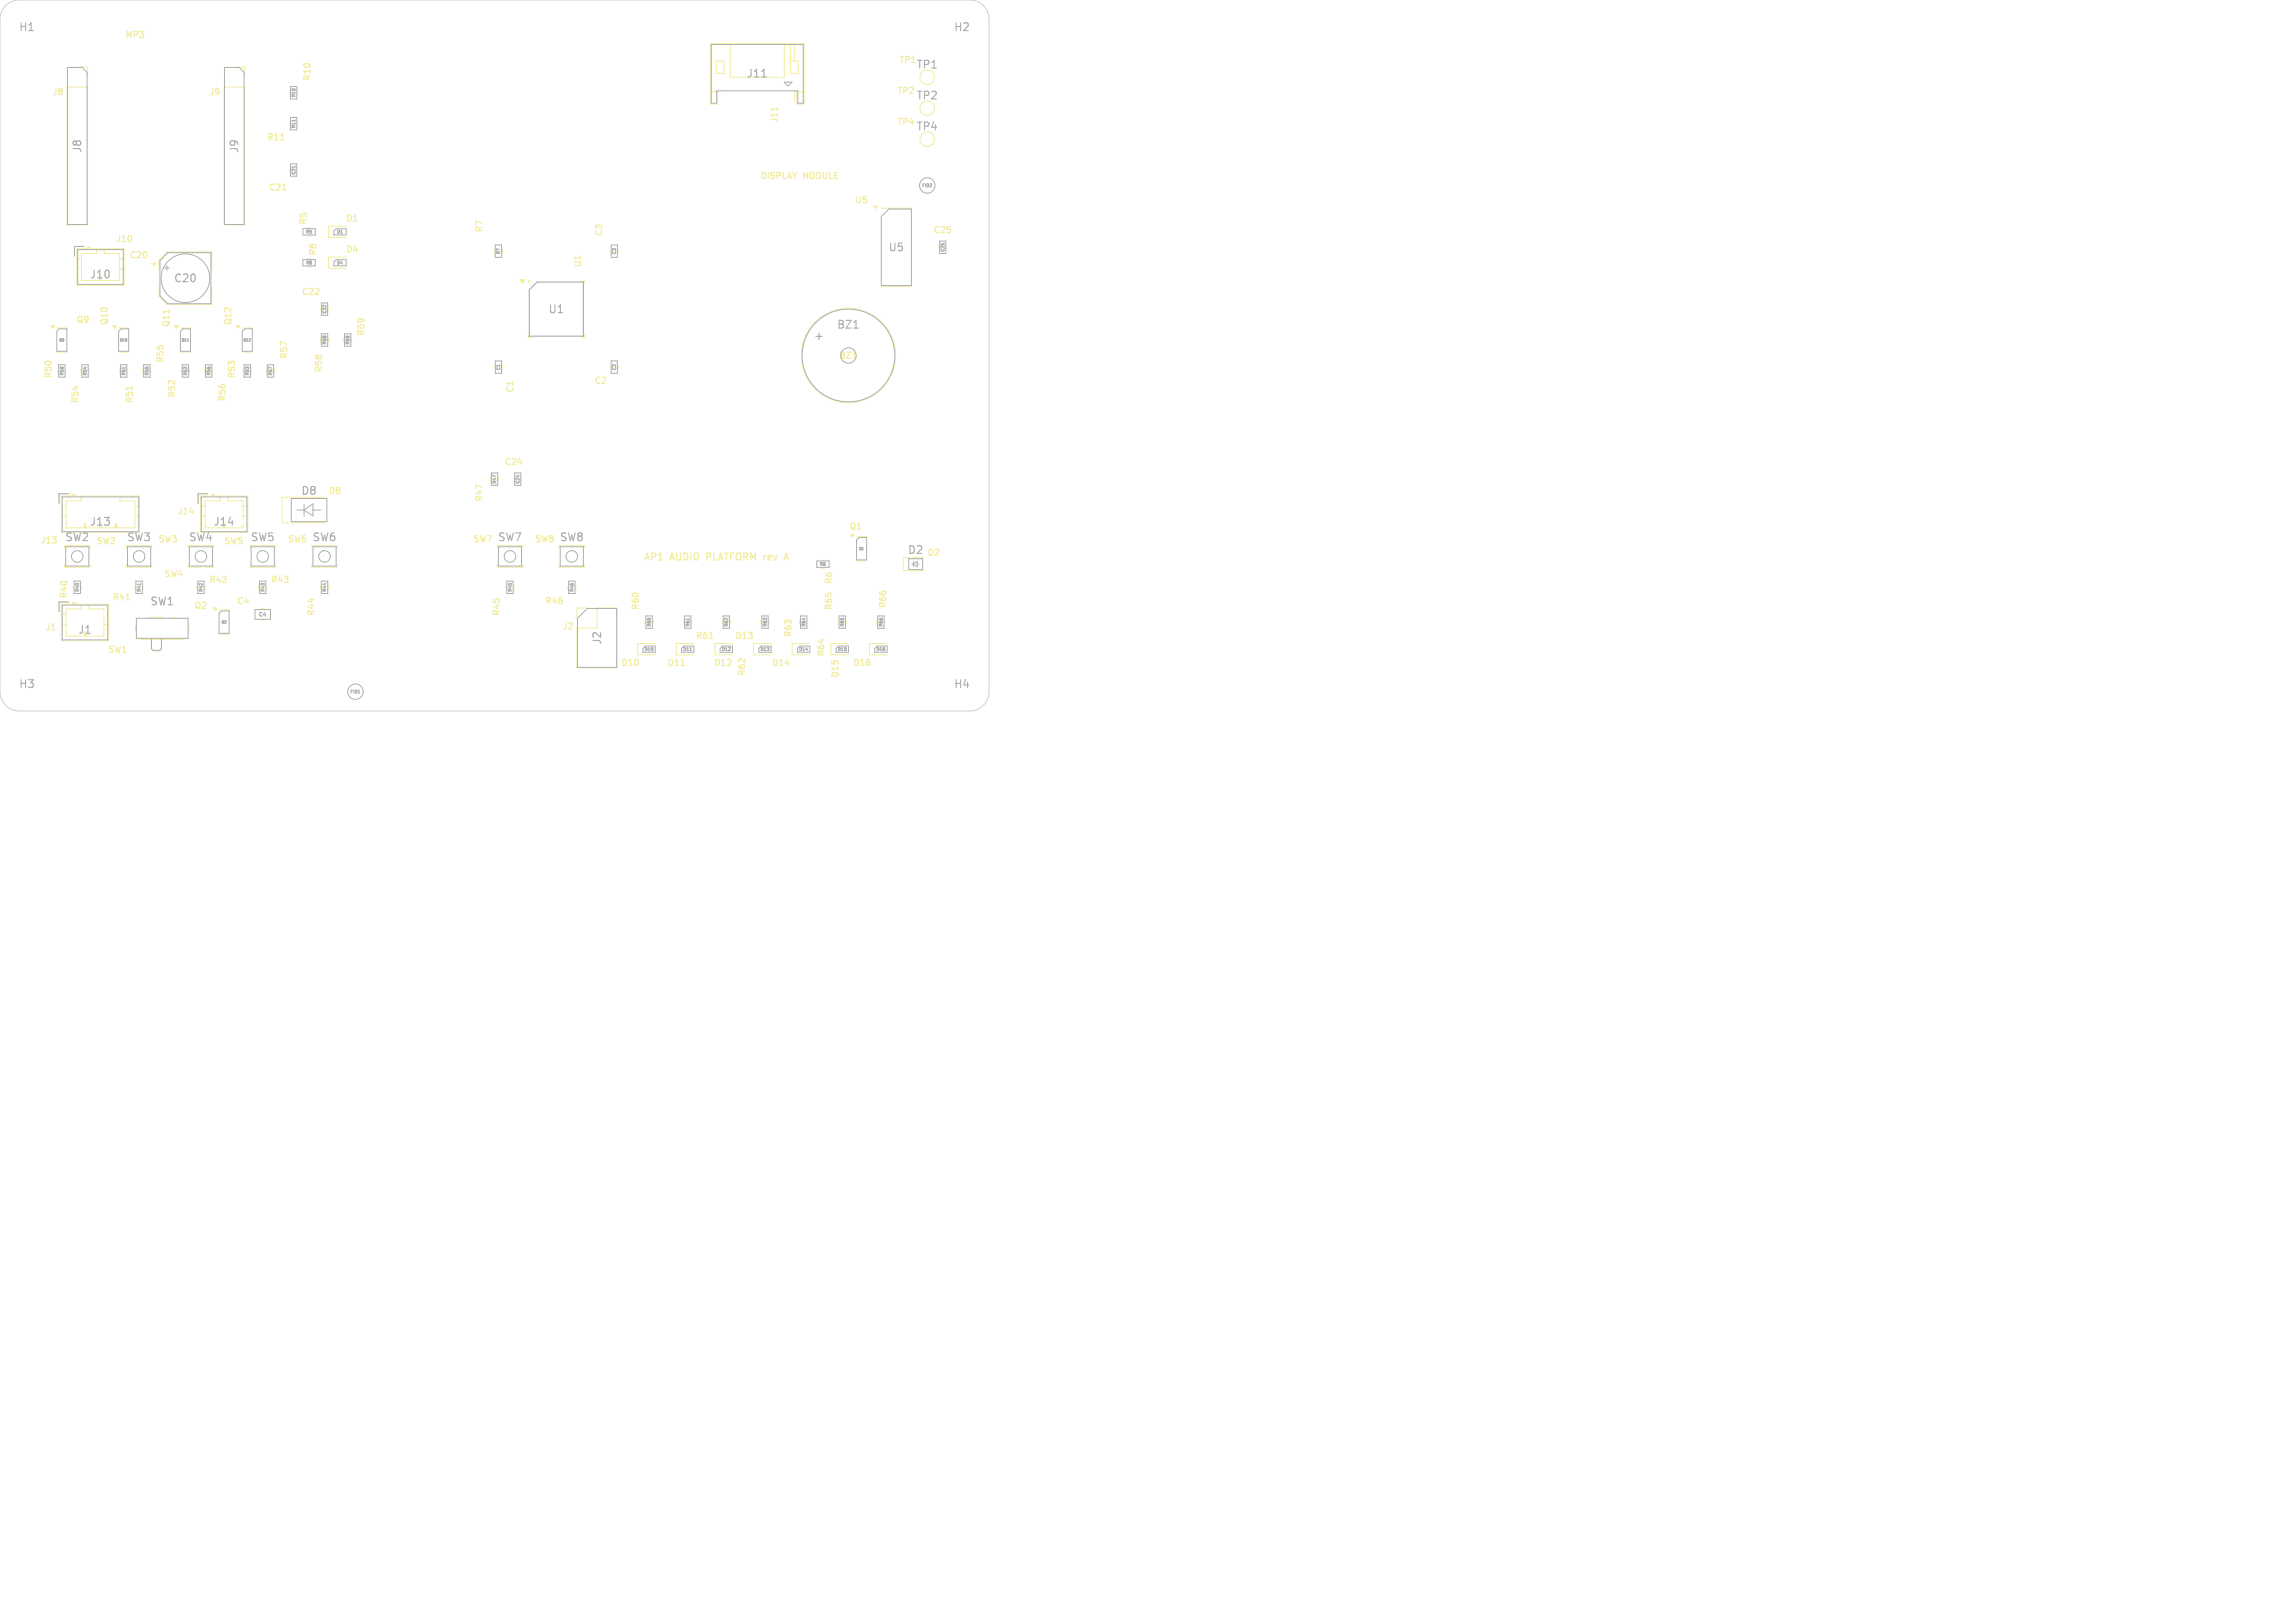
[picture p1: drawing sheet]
<svg xmlns="http://www.w3.org/2000/svg" width="297mm" height="210mm" viewBox="0 0 297 210" stroke-linecap="round" stroke-linejoin="round" font-family="sans-serif">
<defs><g id="words">
<g font-size="1.4" fill="#afafaf">
<text x="2.4" y="4.2">H1</text>
<text x="123.4" y="4.2">H2</text>
<text x="96.5" y="10.2">J11</text>
<text x="118.5" y="9.1">TP1</text>
<text x="118.5" y="13.1">TP2</text>
<text x="118.5" y="17.1">TP4</text>
<text x="10.7" y="19.9" transform="rotate(-90 10.7 19.9)">J8</text>
<text x="31" y="19.9" transform="rotate(-90 31 19.9)">J9</text>
<text x="114.9" y="32.7">U5</text>
<text x="11.5" y="36.2">J10</text>
<text x="22.4" y="36.7">C20</text>
<text x="70.9" y="40.7">U1</text>
<text x="105.2" y="44.2">+</text>
<text x="108.2" y="42.7">BZ1</text>
<text x="38.9" y="64.2">D8</text>
<text x="8.4" y="70.2">SW2</text>
<text x="11.5" y="68.2">J13</text>
<text x="16.4" y="70.2">SW3</text>
<text x="24.4" y="70.2">SW4</text>
<text x="27.5" y="68.2">J14</text>
<text x="32.4" y="70.2">SW5</text>
<text x="40.4" y="70.2">SW6</text>
<text x="64.4" y="70.2">SW7</text>
<text x="72.4" y="70.2">SW8</text>
<text x="117.4" y="71.9">D2</text>
<text x="10" y="82.2">J1</text>
<text x="19.4" y="78.5">SW1</text>
<text x="78" y="83.5" transform="rotate(-90 78 83.5)">J2</text>
<text x="2.4" y="89.2">H3</text>
<text x="123.4" y="89.2">H4</text>
</g>
<g font-size="1.3" fill="#f2eda1">
<text x="83.2" y="72.7">AP1</text>
<text x="86.7" y="72.7">AUDIO</text>
<text x="91.7" y="72.7">PLATFORM</text>
<text x="99.4" y="72.7">rev</text>
</g>
<g font-size="1.1" fill="#f2eda1">
<text x="16.1" y="5.1">MP3</text>
<text x="40.4" y="10.6" transform="rotate(-90 40.4 10.6)">R10</text>
<text x="116.3" y="8.4">TP1</text>
<text x="6.7" y="12.5">J8</text>
<text x="27" y="12.5">J9</text>
<text x="100.9" y="16" transform="rotate(-90 100.9 16)">J11</text>
<text x="116" y="12.4">TP2</text>
<text x="116" y="16.4">TP4</text>
<text x="34.4" y="18.4">R11</text>
<text x="98.3" y="23.4">DISPLAY</text>
<text x="104" y="23.4">MODULE</text>
<text x="34.7" y="24.9">C21</text>
<text x="39.9" y="29.2" transform="rotate(-90 39.9 29.2)">R5</text>
<text x="44.7" y="28.9">D1</text>
<text x="110.6" y="26.5">U5</text>
<text x="14.9" y="31.5">J10</text>
<text x="16.7" y="33.6">C20</text>
<text x="41.1" y="33.2" transform="rotate(-90 41.1 33.2)">R8</text>
<text x="44.7" y="32.9">D4</text>
<text x="62.6" y="30.2" transform="rotate(-90 62.6 30.2)">R7</text>
<text x="75.4" y="34.7" transform="rotate(-90 75.4 34.7)">U1</text>
<text x="78.1" y="30.7" transform="rotate(-90 78.1 30.7)">C3</text>
<text x="120.7" y="30.4">C25</text>
<text x="9.8" y="42">Q9</text>
<text x="38.9" y="38.4">C22</text>
<text x="14.1" y="42.2" transform="rotate(-90 14.1 42.2)">Q10</text>
<text x="21.4" y="47.1" transform="rotate(-90 21.4 47.1)">R55</text>
<text x="22.1" y="42.4" transform="rotate(-90 22.1 42.4)">Q11</text>
<text x="30.1" y="42.2" transform="rotate(-90 30.1 42.2)">Q12</text>
<text x="37.4" y="46.6" transform="rotate(-90 37.4 46.6)">R57</text>
<text x="47.4" y="43.6" transform="rotate(-90 47.4 43.6)">R59</text>
<text x="6.9" y="49.1" transform="rotate(-90 6.9 49.1)">R50</text>
<text x="10.4" y="52.3" transform="rotate(-90 10.4 52.3)">R54</text>
<text x="17.4" y="52.3" transform="rotate(-90 17.4 52.3)">R51</text>
<text x="22.9" y="51.6" transform="rotate(-90 22.9 51.6)">R52</text>
<text x="29.4" y="52.1" transform="rotate(-90 29.4 52.1)">R56</text>
<text x="30.6" y="49.1" transform="rotate(-90 30.6 49.1)">R53</text>
<text x="41.9" y="48.3" transform="rotate(-90 41.9 48.3)">R58</text>
<text x="66.6" y="50.9" transform="rotate(-90 66.6 50.9)">C1</text>
<text x="76.8" y="49.9">C2</text>
<text x="42.4" y="64.1">D8</text>
<text x="62.6" y="65.1" transform="rotate(-90 62.6 65.1)">R47</text>
<text x="65.2" y="60.4">C24</text>
<text x="5.1" y="70.5">J13</text>
<text x="12.4" y="70.6">SW2</text>
<text x="20.4" y="70.4">SW3</text>
<text x="22.9" y="66.8">J14</text>
<text x="28.9" y="70.6">SW5</text>
<text x="37.1" y="70.4">SW6</text>
<text x="61.1" y="70.4">SW7</text>
<text x="69.1" y="70.4">SW8</text>
<text x="109.8" y="68.7">Q1</text>
<text x="8.9" y="77.6" transform="rotate(-90 8.9 77.6)">R40</text>
<text x="14.4" y="77.9">R41</text>
<text x="21.1" y="74.9">SW4</text>
<text x="26.9" y="75.6">R42</text>
<text x="34.9" y="75.6">R43</text>
<text x="107.9" y="75.7" transform="rotate(-90 107.9 75.7)">R6</text>
<text x="119.9" y="72.1">D2</text>
<text x="5.8" y="81.8">J1</text>
<text x="25.1" y="79">Q2</text>
<text x="30.6" y="78.4">C4</text>
<text x="40.9" y="79.8" transform="rotate(-90 40.9 79.8)">R44</text>
<text x="64.9" y="79.8" transform="rotate(-90 64.9 79.8)">R45</text>
<text x="70.4" y="78.4">R46</text>
<text x="72.7" y="81.7">J2</text>
<text x="82.9" y="79.1" transform="rotate(-90 82.9 79.1)">R60</text>
<text x="89.9" y="82.9">R61</text>
<text x="95" y="82.9">D13</text>
<text x="102.6" y="82.6" transform="rotate(-90 102.6 82.6)">R63</text>
<text x="107.9" y="79.1" transform="rotate(-90 107.9 79.1)">R65</text>
<text x="114.9" y="78.8" transform="rotate(-90 114.9 78.8)">R66</text>
<text x="13.9" y="84.7">SW1</text>
<text x="80.3" y="86.4">D10</text>
<text x="86.3" y="86.4">D11</text>
<text x="92.3" y="86.4">D12</text>
<text x="96.6" y="87.6" transform="rotate(-90 96.6 87.6)">R62</text>
<text x="99.8" y="86.4">D14</text>
<text x="106.9" y="85.1" transform="rotate(-90 106.9 85.1)">R64</text>
<text x="108.7" y="87.8" transform="rotate(-90 108.7 87.8)">D15</text>
<text x="110.3" y="86.4">D16</text>
</g>
<text font-size="1.1" fill="#fff" x="108.5" y="46.6">BZ1</text>
<text font-size=".7" fill="#afafaf" x="33.4" y="79.9">C4</text>
<g font-size=".6" fill="#afafaf">
<text x="38.3" y="16.6" transform="rotate(-90 38.3 16.6)">R11</text>
<text x="38.3" y="12.6" transform="rotate(-90 38.3 12.6)">R10</text>
<text x="38.3" y="22.6" transform="rotate(-90 38.3 22.6)">C21</text>
<text x="119.3" y="24.3">FID2</text>
<text x="39.6" y="34.3">R8</text>
<text x="39.6" y="30.3">R5</text>
<text x="43.6" y="30.3">D1</text>
<text x="43.6" y="34.3">D4</text>
<text x="64.8" y="32.9" transform="rotate(-90 64.8 32.9)">R7</text>
<text x="79.8" y="32.9" transform="rotate(-90 79.8 32.9)">C3</text>
<text x="122.3" y="32.6" transform="rotate(-90 122.3 32.6)">C25</text>
<text x="42.3" y="40.6" transform="rotate(-90 42.3 40.6)">C22</text>
<text x="42.3" y="44.6" transform="rotate(-90 42.3 44.6)">R58</text>
<text x="45.3" y="44.6" transform="rotate(-90 45.3 44.6)">R59</text>
<text x="64.8" y="47.9" transform="rotate(-90 64.8 47.9)">C1</text>
<text x="79.8" y="47.9" transform="rotate(-90 79.8 47.9)">C2</text>
<text x="8.3" y="48.6" transform="rotate(-90 8.3 48.6)">R50</text>
<text x="11.3" y="48.6" transform="rotate(-90 11.3 48.6)">R54</text>
<text x="16.3" y="48.6" transform="rotate(-90 16.3 48.6)">R51</text>
<text x="19.3" y="48.6" transform="rotate(-90 19.3 48.6)">R55</text>
<text x="24.3" y="48.6" transform="rotate(-90 24.3 48.6)">R52</text>
<text x="27.3" y="48.6" transform="rotate(-90 27.3 48.6)">R56</text>
<text x="32.3" y="48.6" transform="rotate(-90 32.3 48.6)">R53</text>
<text x="35.3" y="48.6" transform="rotate(-90 35.3 48.6)">R57</text>
<text x="64.3" y="62.6" transform="rotate(-90 64.3 62.6)">R47</text>
<text x="67.3" y="62.6" transform="rotate(-90 67.3 62.6)">C24</text>
<text x="10.3" y="76.6" transform="rotate(-90 10.3 76.6)">R40</text>
<text x="18.3" y="76.6" transform="rotate(-90 18.3 76.6)">R41</text>
<text x="26.3" y="76.6" transform="rotate(-90 26.3 76.6)">R42</text>
<text x="34.3" y="76.6" transform="rotate(-90 34.3 76.6)">R43</text>
<text x="42.3" y="76.6" transform="rotate(-90 42.3 76.6)">R44</text>
<text x="66.3" y="76.6" transform="rotate(-90 66.3 76.6)">R45</text>
<text x="74.3" y="76.6" transform="rotate(-90 74.3 76.6)">R46</text>
<text x="106.1" y="73.3">R6</text>
<text x="84.3" y="81.1" transform="rotate(-90 84.3 81.1)">R60</text>
<text x="89.3" y="81.1" transform="rotate(-90 89.3 81.1)">R61</text>
<text x="94.3" y="81.1" transform="rotate(-90 94.3 81.1)">R62</text>
<text x="99.3" y="81.1" transform="rotate(-90 99.3 81.1)">R63</text>
<text x="104.3" y="81.1" transform="rotate(-90 104.3 81.1)">R64</text>
<text x="109.3" y="81.1" transform="rotate(-90 109.3 81.1)">R65</text>
<text x="114.3" y="81.1" transform="rotate(-90 114.3 81.1)">R66</text>
<text x="45.3" y="89.8">FID1</text>
<text x="83.4" y="84.3">D10</text>
<text x="88.4" y="84.3">D11</text>
<text x="93.4" y="84.3">D12</text>
<text x="98.4" y="84.3">D13</text>
<text x="103.4" y="84.3">D14</text>
<text x="108.4" y="84.3">D15</text>
<text x="113.4" y="84.3">D16</text>
</g>
<g font-size=".4" fill="#afafaf">
<text x="7.6" y="44.2">Q9</text>
<text x="15.5" y="44.2">Q10</text>
<text x="23.5" y="44.2">Q11</text>
<text x="31.5" y="44.2">Q12</text>
<text x="111.1" y="71.2">Q1</text>
<text x="28.6" y="80.7">Q2</text>
</g>
</g></defs>
<path d="M98.9 71.9v.6M99.1 71.9l-.2 .1M101.4 72.5l.4-.9 .3 .9M101.5 72.2h.5" fill="none" stroke="#f2eda1" stroke-width=".16"/>
<g fill="none" stroke="#f2eda1" stroke-width=".15">
<path d="M36.3 18.1h.5M100.6 13.9v.4M36.6 24.6h.4M68.7 36.4h-.3v.2M75.3 36.4h.3v.3M17.1 50v.4M21.9 40.1v.4M68.4 43.3v.3h.3M75.6 43.3v.3h-.3M110.4 46.4h.4M16.3 77.6h.5M24.6 66.2h.5"/>
<path d="M6.7 81.5h.4M88.1 86.1h.5M91.8 82.6h.5"/>
</g>
<g fill="none" stroke="#f2eda1" stroke-width=".13">
<path d="M8.7 11.3h2.6v17.8h-2.6zM10 8.7h1.3v1.3M29 11.3h2.6v17.8h-2.6zM30.3 8.7h1.3v1.3M37.5 11.8v.4M37.5 15.8v.4M38.5 11.8v.4M38.5 15.8v.4M91.9 11.9h1.2M92.7 7.9h1v1.6h-1zM92.9 11.9v1.6h-1v-7.9h12.2v7.9h-1v-1.6M94.5 5.6v4.4h7v-4.4"/>
<path d="M102.3 5.6v3.9h1v-1.6h-1M102.8 5.6v2.3M104.1 11.9h-1.2v1.2M9.9 32.2h6.2v4.7h-6.2zM9.9 33.5h.6M9.9 34.8h.6M10.9 31.9h-1.3v1.2M11.4 32.2v-.2h.3v.2M11.4 32.1h.3M12.5 32.2v.6h-2v3.5h5v-3.5h-2v-.6M15.5 33.5h.6M15.5 34.8h.6"/>
<path d="M19.6 34.2h.7M20 33.8v.7M20.6 34.9v-1.2l1.1-1.1h5.7v2.3M20.6 37.1v1.2l1.1 1.1h5.7v-2.3M37.5 21.9v.2M38.5 21.9v.2M39.8 33.5h.4M39.8 34.5h.4M39.8 29.5h.4M39.8 30.5h.4M41.5 39.9v.2M42.5 39.9v.2"/>
<path d="M44.8 29.3h-2.3v1.4h2.3M44.8 33.3h-2.3v1.4h2.3M64 32.3v.4M65 32.3v.4M79 32.4v.2M80 32.4v.2M114.1 26.9h3.8M114.1 37.1h3.8M121.5 31.9v.2M122.5 31.9v.2M7.3 42.4h1.3M7.3 45.6h1.3"/>
<path d="M7.5 47.8v.4M8.5 47.8v.4M10.5 47.8v.4M11.5 47.8v.4M15.4 42.4h1.3M15.4 45.6h1.3M15.5 47.8v.4M16.5 47.8v.4M18.5 47.8v.4M19.5 47.8v.4M23.3 42.4h1.3M23.3 45.6h1.3"/>
<path d="M23.5 47.8v.4M24.5 47.8v.4M26.5 47.8v.4M27.5 47.8v.4M31.3 42.4h1.3M31.3 45.6h1.3M31.5 47.8v.4M32.5 47.8v.4M34.5 47.8v.4M35.5 47.8v.4M41.5 43.8v.4M42.5 43.8v.4"/>
<path d="M44.5 43.8v.4M45.5 43.8v.4M64 47.4v.2M65 47.4v.2M79 47.4v.2M80 47.4v.2M7.9 65.5h.6M7.9 66.8h.6M7.9 64.2h10.2v4.7h-10.2zM7.9 78.2h6.2v4.7h-6.2zM7.9 79.5h.6M8.3 70.9v-.3h3.3v.3"/>
<path d="M8.3 73.1v.3h3.3v-.3M8.9 63.9h-1.3v1.2M8.9 77.9h-1.3v1.2M9.4 64.2v-.2h.3v.2M9.4 64.1h.3M9.4 78.2v-.2h.3v.2M9.4 78.1h.3M9.5 75.8v.4M10.5 64.2v.6h-2v3.5h9v-3.5h-2v-.6M10.5 78.2v.6h-2v3.5h5v-3.5h-2v-.6M10.5 75.8v.4M11 67.8v.5"/>
<path d="M11.1 67.8h-.2v.5M13.5 79.5h.6M14.9 68.3v-.5h.2v.5M15 67.8v.5M16.4 70.9v-.3h3.2v.3M16.4 73.1v.3h3.2v-.3M17.5 65.5h.6M17.5 66.8h.6M17.5 75.8v.4M18.5 75.8v.4M19.4 79.9h1.7M22.4 79.9h.2"/>
<path d="M24.3 70.9v-.3h3.3v.3M24.3 73.1v.3h3.3v-.3M25.5 75.8v.4M25.9 64.2h6.2v4.7h-6.2zM25.9 65.5h.7M25.9 66.8h.7M26.5 75.8v.4M26.9 63.9h-1.3v1.2M27.4 64.2v-.2h.3v.2M27.4 64.1h.3M28.3 78.9h1.3M28.5 64.2v.6h-1.9v3.5h4.9v-3.5h-2v-.6"/>
<path d="M31.5 65.5h.6M31.5 66.8h.6M32.3 70.9v-.3h3.3v.3M32.3 73.1v.3h3.3v-.3M33.5 75.8v.4M33.7 78.8h.6M34.5 75.8v.4M40.3 70.9v-.3h3.3v.3M40.3 73.1v.3h3.3v-.3M41.5 75.8v.4M42 64.3h-5.5v3.4h5.5M42.5 75.8v.4"/>
<path d="M63.5 61.8v.4M64.3 70.9v-.3h3.4v.3M64.3 73.1v.3h3.4v-.3M64.5 61.8v.4M65.5 75.8v.4M66.5 61.9v.2M66.5 75.8v.4M67.5 61.9v.2M72.4 70.9v-.3h3.3v.3M72.4 73.1v.3h3.3v-.3M73.5 75.8v.4M74.5 75.8v.4"/>
<path d="M76 78.7h-1.3v1.3M77.3 78.7h2.6v7.7h-5.2v-5.1h2.6zM106.3 72.5h.4M106.3 73.5h.4M110.8 69.4h1.3M110.8 72.6h1.3M119.5 72.1h-2.6v1.8h2.6M7.9 80.8h.6M13.5 80.8h.6M17.6 80.9v.8M18.2 82.7h5.6M19.6 82.7v1.3l.2 .2h.9l.2-.2v-1.3"/>
<path d="M24.4 80.9v.8M28.3 82.1h1.3M33.7 80.2h.6M83.5 80.3v.4M84.5 80.3v.4M84.8 83.3h-2.3v1.4h2.3M88.5 80.3v.4M89.5 80.3v.4M89.8 83.3h-2.3v1.4h2.3M93.5 80.3v.4M94.5 80.3v.4M94.8 83.3h-2.3v1.4h2.3"/>
<path d="M98.5 80.3v.4M99.5 80.3v.4M99.8 83.3h-2.3v1.4h2.3M103.5 80.3v.4M104.5 80.3v.4M104.8 83.3h-2.3v1.4h2.3M108.5 80.3v.4M109.5 80.3v.4M109.8 83.3h-2.3v1.4h2.3M113.5 80.3v.4M114.5 80.3v.4M114.8 83.3h-2.3v1.4h2.3"/>
<circle cx="120" cy="18" r=".95"/>
<circle cx="120" cy="10" r=".95"/>
<circle cx="120" cy="14" r=".95"/>
<circle cx="109.8" cy="46" r="6.1"/>
</g>
<g fill="#f2eda1" stroke="#f2eda1" stroke-width=".13">
<path d="M113.1 26.7h.4l-.2 .3z"/>
<path d="M30.6 42.2h.5l-.3 .3z"/>
<path d="M67.3 36.2h.7l-.4 .5z"/>
<path d="M22.6 42.2h.5l-.3 .3z"/>
<path d="M27.6 78.7h.5l-.3 .3z"/>
<path d="M6.6 42.2h.5l-.3 .3z"/>
<path d="M110.1 69.2h.5l-.3 .3z"/>
<path d="M14.6 42.2h.5l-.3 .3z"/>
</g>
<g fill="#fff" stroke="#fff" stroke-width=".13">
<circle cx="14" cy="46.4" r=".15"/>
<circle cx="66.4" cy="36.8" r=".15"/>
<circle cx="62" cy="35" r=".15"/>
<circle cx="64" cy="36.5" r=".15"/>
<circle cx="66.1" cy="38.7" r=".15"/>
<circle cx="119.8" cy="18.7" r=".15"/>
<circle cx="19.5" cy="73.7" r=".15"/>
<circle cx="55.5" cy="73.5" r=".15"/>
<circle cx="67.6" cy="35.9" r=".15"/>
<circle cx="49.5" cy="1.5" r=".15"/>
<circle cx="19.5" cy="19.5" r=".15"/>
<circle cx="15.3" cy="61.5" r=".15"/>
<circle cx="67.5" cy="55.5" r=".15"/>
<circle cx="79.5" cy="1.5" r=".15"/>
<circle cx="67.5" cy="25.5" r=".15"/>
<circle cx="49.5" cy="19.5" r=".15"/>
<circle cx="79.5" cy="55.5" r=".15"/>
<circle cx="117.9" cy="49.5" r=".15"/>
<circle cx="97.5" cy="43.5" r=".15"/>
<circle cx="19.5" cy="13.5" r=".15"/>
<circle cx="67.5" cy="50.7" r=".15"/>
<circle cx="7.5" cy="79.5" r=".15"/>
<circle cx="49.5" cy="13.5" r=".15"/>
<circle cx="19.5" cy="1.5" r=".15"/>
<circle cx="13.5" cy="79.5" r=".15"/>
<circle cx="61.5" cy="79.5" r=".15"/>
<circle cx="37.5" cy="55.5" r=".15"/>
<circle cx="115.6" cy="79.5" r=".15"/>
<circle cx="121.5" cy="85.5" r=".15"/>
<circle cx="19.5" cy="85.5" r=".15"/>
<circle cx="26" cy="81.9" r=".15"/>
<circle cx="49.5" cy="49.5" r=".15"/>
<circle cx="97.8" cy="16.5" r=".15"/>
<circle cx="97.5" cy="1.5" r=".15"/>
<circle cx="121.5" cy="27.9" r=".15"/>
<circle cx="121.5" cy="7.5" r=".15"/>
<circle cx="79.5" cy="61.5" r=".15"/>
<circle cx="67.5" cy="13.5" r=".15"/>
<circle cx="121.5" cy="73.5" r=".15"/>
<circle cx="97.5" cy="75.7" r=".15"/>
<circle cx="55.5" cy="79.5" r=".15"/>
<circle cx="42.9" cy="30.1" r=".15"/>
<circle cx="73.5" cy="1.5" r=".15"/>
<circle cx="79.5" cy="73.5" r=".15"/>
<circle cx="103.5" cy="49.5" r=".15"/>
<circle cx="79.6" cy="31.8" r=".15"/>
<circle cx="67.5" cy="79.5" r=".15"/>
<circle cx="73.5" cy="13.5" r=".15"/>
<circle cx="75.7" cy="31.5" r=".15"/>
<circle cx="13.5" cy="37.5" r=".15"/>
<circle cx="91.5" cy="31.5" r=".15"/>
<circle cx="85.5" cy="55.5" r=".15"/>
<circle cx="109.5" cy="22.4" r=".15"/>
<circle cx="91.5" cy="1.5" r=".15"/>
<circle cx="7.5" cy="7.5" r=".15"/>
<circle cx="110.4" cy="61.5" r=".15"/>
<circle cx="25.5" cy="85.5" r=".15"/>
<circle cx="55.5" cy="19.5" r=".15"/>
<circle cx="79.5" cy="7.5" r=".15"/>
<circle cx="49.5" cy="73.5" r=".15"/>
<circle cx="85.5" cy="49.5" r=".15"/>
<circle cx="1.5" cy="37.5" r=".15"/>
<circle cx="13.5" cy="13.5" r=".15"/>
<circle cx="32" cy="19.5" r=".15"/>
<circle cx="25.5" cy="55.5" r=".15"/>
<circle cx="79.5" cy="19.5" r=".15"/>
<circle cx="25.5" cy="67.5" r=".15"/>
<circle cx="85.5" cy="61.5" r=".15"/>
<circle cx="7.5" cy="73.7" r=".15"/>
<circle cx="43.5" cy="61.5" r=".15"/>
<circle cx="43.5" cy="79.5" r=".15"/>
<circle cx="103.5" cy="37.5" r=".15"/>
<circle cx="103.5" cy="25.5" r=".15"/>
<circle cx="37.5" cy="7.5" r=".15"/>
<circle cx="61.5" cy="25.5" r=".15"/>
<circle cx="19.5" cy="64.2" r=".15"/>
<circle cx="15.3" cy="55.5" r=".15"/>
<circle cx="32" cy="13.5" r=".15"/>
<circle cx="13.5" cy="25.5" r=".15"/>
<circle cx="25.5" cy="19.5" r=".15"/>
<circle cx="1.5" cy="55.5" r=".15"/>
<circle cx="121.5" cy="20.6" r=".15"/>
<circle cx="1.5" cy="79.5" r=".15"/>
<circle cx="67.5" cy="85.5" r=".15"/>
<circle cx="37.5" cy="73.5" r=".15"/>
<circle cx="91.5" cy="13.5" r=".15"/>
<circle cx="31.5" cy="82.1" r=".15"/>
<circle cx="13.5" cy="1.5" r=".15"/>
<circle cx="61.5" cy="19.5" r=".15"/>
<circle cx="73.5" cy="67.5" r=".15"/>
<circle cx="13.5" cy="85.5" r=".15"/>
<circle cx="49.5" cy="61.5" r=".15"/>
<circle cx="61.5" cy="73.5" r=".15"/>
<circle cx="49.5" cy="79.5" r=".15"/>
<circle cx="25.5" cy="25.5" r=".15"/>
<circle cx="121.5" cy="43.5" r=".15"/>
<circle cx="1.5" cy="7.5" r=".15"/>
<circle cx="39" cy="25.5" r=".15"/>
<circle cx="19.5" cy="51.5" r=".15"/>
<circle cx="103.5" cy="1.5" r=".15"/>
<circle cx="43.5" cy="1.5" r=".15"/>
<circle cx="43.5" cy="25.5" r=".15"/>
<circle cx="85.5" cy="7.5" r=".15"/>
<circle cx="103.5" cy="16.4" r=".15"/>
<circle cx="79.5" cy="67.5" r=".15"/>
<circle cx="43.5" cy="38.6" r=".15"/>
<circle cx="37.5" cy="61.5" r=".15"/>
<circle cx="73.5" cy="7.5" r=".15"/>
<circle cx="43.5" cy="7.5" r=".15"/>
<circle cx="115.5" cy="73.5" r=".15"/>
<circle cx="43.5" cy="13.5" r=".15"/>
<circle cx="8.1" cy="50.1" r=".15"/>
<circle cx="37.5" cy="79.5" r=".15"/>
<circle cx="31.5" cy="73.7" r=".15"/>
<circle cx="103.5" cy="67.5" r=".15"/>
<circle cx="121.5" cy="37.5" r=".15"/>
<circle cx="61.5" cy="85.5" r=".15"/>
<circle cx="105.8" cy="74.3" r=".15"/>
<circle cx="55.5" cy="44.6" r=".15"/>
<circle cx="7.5" cy="67.5" r=".15"/>
<circle cx="67.5" cy="19.5" r=".15"/>
<circle cx="31.5" cy="38.6" r=".15"/>
<circle cx="13.5" cy="19.5" r=".15"/>
<circle cx="105.3" cy="81.5" r=".15"/>
<circle cx="73.5" cy="25.5" r=".15"/>
<circle cx="61.5" cy="37.5" r=".15"/>
<circle cx="110.4" cy="57.9" r=".15"/>
<circle cx="97.5" cy="55.5" r=".15"/>
<circle cx="8.1" cy="25.5" r=".15"/>
<circle cx="67.5" cy="7.5" r=".15"/>
<circle cx="100.4" cy="81.7" r=".15"/>
<circle cx="49.5" cy="55.5" r=".15"/>
<circle cx="117.9" cy="43.5" r=".15"/>
<circle cx="121.8" cy="34.3" r=".15"/>
<circle cx="43.2" cy="34" r=".15"/>
<circle cx="79.5" cy="86.8" r=".15"/>
<circle cx="61.5" cy="49.5" r=".15"/>
<circle cx="43.5" cy="67.8" r=".15"/>
<circle cx="115.5" cy="61.5" r=".15"/>
<circle cx="109.5" cy="31.5" r=".15"/>
<circle cx="61.5" cy="67.5" r=".15"/>
<circle cx="55.5" cy="67.5" r=".15"/>
<circle cx="49.5" cy="7.5" r=".15"/>
<circle cx="31.5" cy="67.5" r=".15"/>
<circle cx="31.5" cy="56.7" r=".15"/>
<circle cx="19.5" cy="43.5" r=".15"/>
<circle cx="31.5" cy="31.5" r=".15"/>
<circle cx="37.5" cy="39.7" r=".15"/>
<circle cx="91.5" cy="85.5" r=".15"/>
<circle cx="110.3" cy="81.6" r=".15"/>
<circle cx="37.5" cy="67.8" r=".15"/>
<circle cx="49.5" cy="44.6" r=".15"/>
<circle cx="121.5" cy="1.5" r=".15"/>
<circle cx="91.5" cy="7.5" r=".15"/>
<circle cx="26.3" cy="73.5" r=".15"/>
<circle cx="1.5" cy="67.5" r=".15"/>
<circle cx="43.5" cy="49.5" r=".15"/>
<circle cx="80.3" cy="79.5" r=".15"/>
<circle cx="25.5" cy="1.5" r=".15"/>
<circle cx="25.5" cy="62.7" r=".15"/>
<circle cx="103.5" cy="19.5" r=".15"/>
<circle cx="115.5" cy="55.5" r=".15"/>
<circle cx="55.5" cy="7.5" r=".15"/>
<circle cx="121.5" cy="55.5" r=".15"/>
<circle cx="85.5" cy="43.5" r=".15"/>
<circle cx="32" cy="25.5" r=".15"/>
<circle cx="97.5" cy="25.5" r=".15"/>
<circle cx="67.5" cy="67.5" r=".15"/>
<circle cx="19.5" cy="25.5" r=".15"/>
<circle cx="14.1" cy="31.6" r=".15"/>
<circle cx="91.5" cy="25.5" r=".15"/>
<circle cx="8.1" cy="55.5" r=".15"/>
<circle cx="91.5" cy="76" r=".15"/>
<circle cx="43.5" cy="55.5" r=".15"/>
<circle cx="73.5" cy="61.5" r=".15"/>
<circle cx="55.5" cy="1.5" r=".15"/>
<circle cx="115.5" cy="13.5" r=".15"/>
<circle cx="55.5" cy="13.5" r=".15"/>
<circle cx="97.5" cy="31.5" r=".15"/>
<circle cx="85.5" cy="31.5" r=".15"/>
<circle cx="7.5" cy="85.5" r=".15"/>
<circle cx="91.5" cy="43.5" r=".15"/>
<circle cx="37.5" cy="85.5" r=".15"/>
<circle cx="15.3" cy="51.1" r=".15"/>
<circle cx="8.1" cy="31.5" r=".15"/>
<circle cx="121.5" cy="49.5" r=".15"/>
<circle cx="85.5" cy="13.5" r=".15"/>
<circle cx="55.5" cy="25.5" r=".15"/>
<circle cx="103.5" cy="31.5" r=".15"/>
<circle cx="85.8" cy="28.5" r=".15"/>
<circle cx="91.5" cy="38.6" r=".15"/>
<circle cx="91.5" cy="67.5" r=".15"/>
<circle cx="109.5" cy="25.5" r=".15"/>
<circle cx="61.5" cy="7.5" r=".15"/>
<circle cx="73.5" cy="55.5" r=".15"/>
<circle cx="1.5" cy="31.5" r=".15"/>
<circle cx="91.5" cy="49.5" r=".15"/>
<circle cx="49.5" cy="85.5" r=".15"/>
<circle cx="19.5" cy="68.7" r=".15"/>
<circle cx="115.5" cy="67.5" r=".15"/>
<circle cx="67.5" cy="73.7" r=".15"/>
<circle cx="31.5" cy="50.9" r=".15"/>
<circle cx="91.8" cy="22.5" r=".15"/>
<circle cx="39" cy="31.5" r=".15"/>
<circle cx="55.5" cy="49.5" r=".15"/>
<circle cx="121.5" cy="61.5" r=".15"/>
<circle cx="97.5" cy="49.5" r=".15"/>
<circle cx="73.5" cy="19.5" r=".15"/>
<circle cx="103.5" cy="7.5" r=".15"/>
<circle cx="25.5" cy="38.6" r=".15"/>
<circle cx="55.5" cy="38.6" r=".15"/>
<circle cx="1.5" cy="61.5" r=".15"/>
<circle cx="49.5" cy="31.8" r=".15"/>
<circle cx="49.5" cy="38.6" r=".15"/>
<circle cx="26.6" cy="43.5" r=".15"/>
<circle cx="121.5" cy="67.5" r=".15"/>
<circle cx="8.1" cy="37.5" r=".15"/>
<circle cx="43.5" cy="45.2" r=".15"/>
<circle cx="82.4" cy="46.1" r=".15"/>
<circle cx="25.5" cy="13.5" r=".15"/>
<circle cx="1.5" cy="13.5" r=".15"/>
<circle cx="19.5" cy="37.7" r=".15"/>
<circle cx="91.5" cy="61.5" r=".15"/>
<circle cx="73.5" cy="79.5" r=".15"/>
<circle cx="79.5" cy="13.5" r=".15"/>
<circle cx="55.5" cy="55.5" r=".15"/>
<circle cx="109.5" cy="7.5" r=".15"/>
<circle cx="67.5" cy="1.5" r=".15"/>
<circle cx="115.5" cy="85.5" r=".15"/>
<circle cx="85.5" cy="85.5" r=".15"/>
<circle cx="81.3" cy="33" r=".15"/>
<circle cx="103.5" cy="43.5" r=".15"/>
<circle cx="85.5" cy="73.5" r=".15"/>
<circle cx="73.5" cy="85.5" r=".15"/>
<circle cx="97.5" cy="19.5" r=".15"/>
<circle cx="7.5" cy="1.5" r=".15"/>
<circle cx="19.5" cy="7.5" r=".15"/>
<circle cx="1.5" cy="25.5" r=".15"/>
<circle cx="80" cy="50.6" r=".15"/>
<circle cx="103.8" cy="64.5" r=".15"/>
<circle cx="8.1" cy="14" r=".15"/>
<circle cx="85.5" cy="67.5" r=".15"/>
<circle cx="1.5" cy="73.5" r=".15"/>
<circle cx="97.5" cy="38.6" r=".15"/>
<circle cx="8.1" cy="61.5" r=".15"/>
<circle cx="19.5" cy="55.5" r=".15"/>
<circle cx="85.5" cy="19.5" r=".15"/>
<circle cx="8.1" cy="19.5" r=".15"/>
<circle cx="85.5" cy="81.6" r=".15"/>
<circle cx="61.5" cy="61.5" r=".15"/>
<circle cx="85.5" cy="1.5" r=".15"/>
<circle cx="37.5" cy="19.5" r=".15"/>
<circle cx="1.5" cy="49.5" r=".15"/>
<circle cx="61.5" cy="55.5" r=".15"/>
<circle cx="115.5" cy="1.5" r=".15"/>
<circle cx="55.5" cy="85.5" r=".15"/>
<circle cx="91.5" cy="55.5" r=".15"/>
<circle cx="49.5" cy="67.5" r=".15"/>
<circle cx="67.5" cy="64.1" r=".15"/>
<circle cx="31.5" cy="1.5" r=".15"/>
<circle cx="37.5" cy="1.5" r=".15"/>
<circle cx="31.5" cy="7.5" r=".15"/>
<circle cx="31.5" cy="85.5" r=".15"/>
<circle cx="14.6" cy="74.2" r=".15"/>
<circle cx="121.5" cy="15.6" r=".15"/>
<circle cx="121.5" cy="79.5" r=".15"/>
<circle cx="1.5" cy="85.5" r=".15"/>
<circle cx="19.5" cy="31.5" r=".15"/>
<circle cx="117.9" cy="39.3" r=".15"/>
<circle cx="1.5" cy="19.5" r=".15"/>
<circle cx="115.5" cy="7.5" r=".15"/>
<circle cx="61.5" cy="13.5" r=".15"/>
<circle cx="13.5" cy="7.5" r=".15"/>
<circle cx="91.5" cy="80.6" r=".15"/>
<circle cx="25.5" cy="50.8" r=".15"/>
<circle cx="97.5" cy="85.5" r=".15"/>
<circle cx="43.5" cy="85.5" r=".15"/>
<circle cx="109.5" cy="1.5" r=".15"/>
<circle cx="61.5" cy="1.5" r=".15"/>
<circle cx="81" cy="38.6" r=".15"/>
<circle cx="79.5" cy="25.5" r=".15"/>
<circle cx="97.5" cy="7.5" r=".15"/>
<circle cx="109.5" cy="37.5" r=".15"/>
<circle cx="43.5" cy="73.7" r=".15"/>
<circle cx="110.8" cy="73.5" r=".15"/>
<circle cx="109.5" cy="85.5" r=".15"/>
<circle cx="1.5" cy="43.5" r=".15"/>
<circle cx="25.5" cy="7.5" r=".15"/>
<circle cx="25.5" cy="31.5" r=".15"/>
<circle cx="85.5" cy="38.6" r=".15"/>
<circle cx="43.5" cy="31.8" r=".15"/>
<circle cx="55.5" cy="61.5" r=".15"/>
<circle cx="37.5" cy="50.7" r=".15"/>
<circle cx="75.8" cy="50.9" r=".15"/>
<circle cx="109.5" cy="13.5" r=".15"/>
<circle cx="103.5" cy="85.5" r=".15"/>
<circle cx="28.1" cy="84" r=".15"/>
<circle cx="59.5" cy="41.4" r=".15"/>
<circle cx="64.4" cy="45.2" r=".15"/>
<circle cx="68.8" cy="44.3" r=".15"/>
<circle cx="22.6" cy="48.1" r=".15"/>
<circle cx="60.7" cy="42.1" r=".15"/>
<circle cx="67.3" cy="46.4" r=".15"/>
<circle cx="64.6" cy="43.8" r=".15"/>
<circle cx="71.9" cy="45.9" r=".15"/>
<circle cx="80.8" cy="48.2" r=".15"/>
<circle cx="39" cy="46.1" r=".15"/>
<circle cx="73" cy="46.4" r=".15"/>
<circle cx="118.1" cy="30.1" r=".15"/>
<circle cx="77.3" cy="75" r=".15"/>
<circle cx="120.5" cy="29.3" r=".15"/>
<circle cx="78.9" cy="43.4" r=".15"/>
<circle cx="75.3" cy="44.6" r=".15"/>
<circle cx="75.2" cy="48.4" r=".15"/>
<circle cx="76.5" cy="34.9" r=".15"/>
<circle cx="120.5" cy="32.7" r=".15"/>
<circle cx="78.5" cy="36.7" r=".15"/>
<circle cx="116" cy="24.4" r=".15"/>
<circle cx="119.8" cy="26" r=".15"/>
<circle cx="73.2" cy="50.1" r=".15"/>
<circle cx="117.4" cy="23" r=".15"/>
<circle cx="119.3" cy="33.8" r=".15"/>
<circle cx="101.2" cy="9.8" r=".15"/>
<circle cx="80" cy="44.1" r=".15"/>
<circle cx="76.9" cy="47.6" r=".15"/>
<circle cx="59.7" cy="45.8" r=".15"/>
<circle cx="74.6" cy="40.8" r=".15"/>
<circle cx="39" cy="47.3" r=".15"/>
<circle cx="78.9" cy="40.1" r=".15"/>
<circle cx="74.6" cy="39.1" r=".15"/>
<circle cx="77.2" cy="46.4" r=".15"/>
<circle cx="76.9" cy="44" r=".15"/>
<circle cx="78.9" cy="42" r=".15"/>
<circle cx="63.1" cy="45.8" r=".15"/>
<circle cx="54.5" cy="33.6" r=".15"/>
<circle cx="73.3" cy="32.5" r=".15"/>
<circle cx="73.4" cy="37.4" r=".15"/>
<circle cx="64" cy="37.7" r=".15"/>
<circle cx="68.9" cy="48.6" r=".15"/>
<circle cx="63.1" cy="47" r=".15"/>
<circle cx="57.5" cy="41.5" r=".15"/>
<circle cx="64.2" cy="32.1" r=".15"/>
<circle cx="72.2" cy="33.2" r=".15"/>
<circle cx="70.4" cy="37.8" r=".15"/>
<circle cx="69.6" cy="39" r=".15"/>
<circle cx="68.5" cy="32.3" r=".15"/>
<circle cx="68.6" cy="35.5" r=".15"/>
<circle cx="55.6" cy="33.8" r=".15"/>
<circle cx="114.3" cy="52.9" r=".15"/>
<circle cx="115.3" cy="48.8" r=".15"/>
<circle cx="113.1" cy="71.2" r=".15"/>
<circle cx="110.4" cy="70.3" r=".15"/>
<circle cx="108.5" cy="71.3" r=".15"/>
<circle cx="12.8" cy="29.4" r=".15"/>
<circle cx="114.6" cy="25.7" r=".15"/>
<circle cx="117.9" cy="36.7" r=".15"/>
<circle cx="102.6" cy="13.8" r=".15"/>
<circle cx="96.3" cy="65.5" r=".15"/>
<circle cx="97.4" cy="66.7" r=".15"/>
<circle cx="111.2" cy="45.4" r=".15"/>
<circle cx="103" cy="74.1" r=".15"/>
<circle cx="115.3" cy="31" r=".15"/>
<circle cx="98.6" cy="67.8" r=".15"/>
<circle cx="112.9" cy="31.5" r=".15"/>
<circle cx="106" cy="47.8" r=".15"/>
<circle cx="112.3" cy="32.7" r=".15"/>
<circle cx="114.4" cy="34.1" r=".15"/>
<circle cx="115.4" cy="52.9" r=".15"/>
<circle cx="95.2" cy="64.4" r=".15"/>
<circle cx="116.2" cy="29.8" r=".15"/>
<circle cx="118.5" cy="29" r=".15"/>
<circle cx="110.1" cy="47.9" r=".15"/>
<circle cx="10.3" cy="48.7" r=".15"/>
<circle cx="8.4" cy="46.9" r=".15"/>
<circle cx="9.5" cy="44.2" r=".15"/>
<circle cx="12.5" cy="47.5" r=".15"/>
<circle cx="16.6" cy="47.4" r=".15"/>
<circle cx="19.1" cy="49" r=".15"/>
<circle cx="23.9" cy="46.8" r=".15"/>
<circle cx="26" cy="45.9" r=".15"/>
<circle cx="33" cy="63.2" r=".15"/>
<circle cx="32.7" cy="44.3" r=".15"/>
<circle cx="28" cy="66" r=".37"/>
<circle cx="30" cy="66" r=".37"/>
<circle cx="19.5" cy="81.3" r=".45"/>
<circle cx="22.5" cy="81.3" r=".45"/>
<circle cx="3.5" cy="88.5" r="1.35"/>
<circle cx="124.5" cy="3.5" r="1.35"/>
<circle cx="12" cy="34" r=".37"/>
<circle cx="14" cy="34" r=".37"/>
<circle cx="102" cy="12" r=".37"/>
<circle cx="100" cy="12" r=".37"/>
<circle cx="98" cy="12" r=".37"/>
<circle cx="96" cy="12" r=".37"/>
<circle cx="94" cy="12" r=".37"/>
<circle cx="124.5" cy="88.5" r="1.35"/>
<circle cx="30.3" cy="10" r=".5"/>
<circle cx="30.3" cy="12.5" r=".5"/>
<circle cx="30.3" cy="15.1" r=".5"/>
<circle cx="30.3" cy="17.6" r=".5"/>
<circle cx="30.3" cy="20.2" r=".5"/>
<circle cx="30.3" cy="22.7" r=".5"/>
<circle cx="30.3" cy="25.2" r=".5"/>
<circle cx="30.3" cy="27.8" r=".5"/>
<circle cx="10" cy="80" r=".37"/>
<circle cx="12" cy="80" r=".37"/>
<circle cx="10" cy="66" r=".37"/>
<circle cx="12" cy="66" r=".37"/>
<circle cx="14" cy="66" r=".37"/>
<circle cx="16" cy="66" r=".37"/>
<circle cx="76" cy="80" r=".5"/>
<circle cx="78.5" cy="80" r=".5"/>
<circle cx="76" cy="82.5" r=".5"/>
<circle cx="78.5" cy="82.5" r=".5"/>
<circle cx="76" cy="85.1" r=".5"/>
<circle cx="78.5" cy="85.1" r=".5"/>
<circle cx="10" cy="10" r=".5"/>
<circle cx="10" cy="12.5" r=".5"/>
<circle cx="10" cy="15.1" r=".5"/>
<circle cx="10" cy="17.6" r=".5"/>
<circle cx="10" cy="20.2" r=".5"/>
<circle cx="10" cy="22.7" r=".5"/>
<circle cx="10" cy="25.2" r=".5"/>
<circle cx="10" cy="27.8" r=".5"/>
<circle cx="3.5" cy="3.5" r="1.35"/>
<circle cx="106" cy="46" r=".5"/>
<circle cx="113.6" cy="46" r=".5"/>
</g>
<g fill="none" stroke="#afafaf" stroke-width=".13">
<path d="M8.7 8.7h1.9l.7 .7v19.6h-2.6zM29 8.7h2l.6 .7v19.6h-2.6zM37.6 11.2h.8v1.6h-.8zM37.6 15.2h.8v1.6h-.8zM38.2 15.5v.2M92.1 5.8h11.9v7.5h-.8v-1.5h-10.5v1.5h-.6zM101.5 10.6h1l-.5 .5zM10 32.3h6v4.5h-6zM10.9 31.9h-1.3v1.2M21.3 34.7h.6M21.6 34.4v.6M21.7 32.7h5.6v6.6h-5.6l-1-1v-4.6z"/>
<path d="M37.6 21.2h.8v1.6h-.8zM38.2 21.5v.2M39.2 29.6h1.6v.8h-1.6zM39.2 33.6h1.6v.8h-1.6zM41.6 39.2h.8v1.6h-.8zM43.5 29.6h1.3v.8h-1.6v-.5zM43.5 33.6h1.3v.8h-1.6v-.5zM64.1 31.7h.8v1.6h-.8zM79.1 31.7h.8v1.6h-.8zM115 27h2.9v9.9h-3.8v-8.9zM121.6 31.2h.8v1.6h-.8zM7.3 42.9l.4-.3h.9v2.9h-1.3z"/>
<path d="M7.6 47.2h.8v1.6h-.8zM10.6 47.2h.8v1.6h-.8zM15.4 42.9l.3-.3h1v2.9h-1.3zM15.6 47.2h.8v1.6h-.8zM16.2 47.5v.2M18.6 47.2h.8v1.6h-.8zM23.3 42.9l.4-.3h.9v2.9h-1.3zM23.6 47.2h.8v1.6h-.8zM24.2 44.1h.2M26.6 47.2h.8v1.6h-.8zM31.3 42.9l.4-.3h.9v2.9h-1.3zM31.6 47.2h.8v1.6h-.8z"/>
<path d="M34.6 47.2h.8v1.6h-.8zM41.6 43.2h.8v1.6h-.8zM44.6 43.2h.8v1.6h-.8zM64.1 46.7h.8v1.6h-.8zM79.1 46.7h.8v1.6h-.8zM8 64.3h10v4.5h-10zM8 78.3h6v4.5h-6zM8.5 70.7h3v2.6h-3zM8.9 63.9h-1.3v1.2M8.9 77.9h-1.3v1.2M9.6 75.2h.8v1.6h-.8zM16.5 70.7h3v2.6h-3z"/>
<path d="M17.6 75.2h.8v1.6h-.8zM18.2 75.5v.2M24.5 70.7h3v2.6h-3zM25.6 75.2h.8v1.6h-.8zM26 64.3h5.9v4.5h-5.9zM26.9 63.9h-1.3v1.2M28.3 79.4l.4-.4h.9v3h-1.3zM32.5 70.7h3v2.6h-3zM33 78.9h2v1.2h-2zM33.6 75.2h.8v1.6h-.8zM37.7 64.5h4.6v3h-4.6zM38.4 66h1"/>
<path d="M39.4 66l1.1-.8v1.6zM39.4 65.2v1.6M40.5 70.7h3v2.6h-3zM40.5 66h1M41.6 75.2h.8v1.6h-.8zM63.6 61.2h.8v1.6h-.8zM64.5 70.7h3v2.6h-3zM65.6 75.2h.8v1.6h-.8zM66.6 61.2h.8v1.6h-.8zM72.5 70.7h3v2.6h-3zM73.6 75.2h.8v1.6h-.8zM83.6 79.7h.8v1.6h-.8z"/>
<path d="M88.6 79.7h.8v1.6h-.8zM89.2 80v.2M93.6 79.7h.8v1.6h-.8zM98.6 79.7h.8v1.6h-.8zM103.6 79.7h.8v1.6h-.8zM105.7 72.6h1.6v.8h-1.6zM108.6 79.7h.8v1.6h-.8zM110.8 69.9l.4-.3h.9v2.8h-1.3zM113.6 79.7h.8v1.6h-.8zM117.6 72.3v1.4h1.8v-1.4M118 73h.2M118.2 72.7v.7"/>
<path d="M118.2 73l.5-.3v.7zM118.7 73h.2M17.7 80h6.6v2.6h-6.6zM20.9 82.6v1.3l-.3 .2h-.8l-.2-.1v-1.3M74.7 80l1.3-1.3h3.8v7.7h-5.1zM83.5 83.6h1.3v.8h-1.6v-.5zM88.2 83.9l.3-.3h1.3v.8h-1.6zM89.3 84.2h.2M93.2 83.9l.3-.3h1.3v.8h-1.6zM98.2 83.9l.3-.3h1.3v.8h-1.6zM103.5 83.6h1.3v.8h-1.6v-.5zM108.2 83.9l.3-.3h1.3v.8h-1.6z"/>
<path d="M113.2 83.9l.3-.3h1.3v.8h-1.6z"/>
<circle cx="24" cy="36" r="3.1"/>
<circle cx="120" cy="24" r="1"/>
<circle cx="109.8" cy="46" r="6"/>
<circle cx="109.8" cy="46" r="1"/>
<circle cx="10" cy="72" r=".75"/>
<circle cx="18" cy="72" r=".75"/>
<circle cx="26" cy="72" r=".75"/>
<circle cx="34" cy="72" r=".75"/>
<circle cx="42" cy="72" r=".75"/>
<circle cx="66" cy="72" r=".75"/>
<circle cx="74" cy="72" r=".75"/>
<circle cx="46" cy="89.5" r="1"/>
</g>
<path d="M98.6 10h.5M68.5 37.5l1-1h6v7h-7zM110.5 42.5h.6" fill="none" stroke="#afafaf" stroke-width=".15"/>
<path d="M.7 .8l.8-.6 1-.2h123a2.5 2.5 0 0 1 2.5 2.5v87a2.5 2.5 0 0 1-2.5 2.5h-123a2.5 2.5 0 0 1-2.5-2.5v-87l.2-.9z" fill="none" stroke="#d0d2cd" stroke-width=".13"/>
<use href="#words"/>
</svg>
